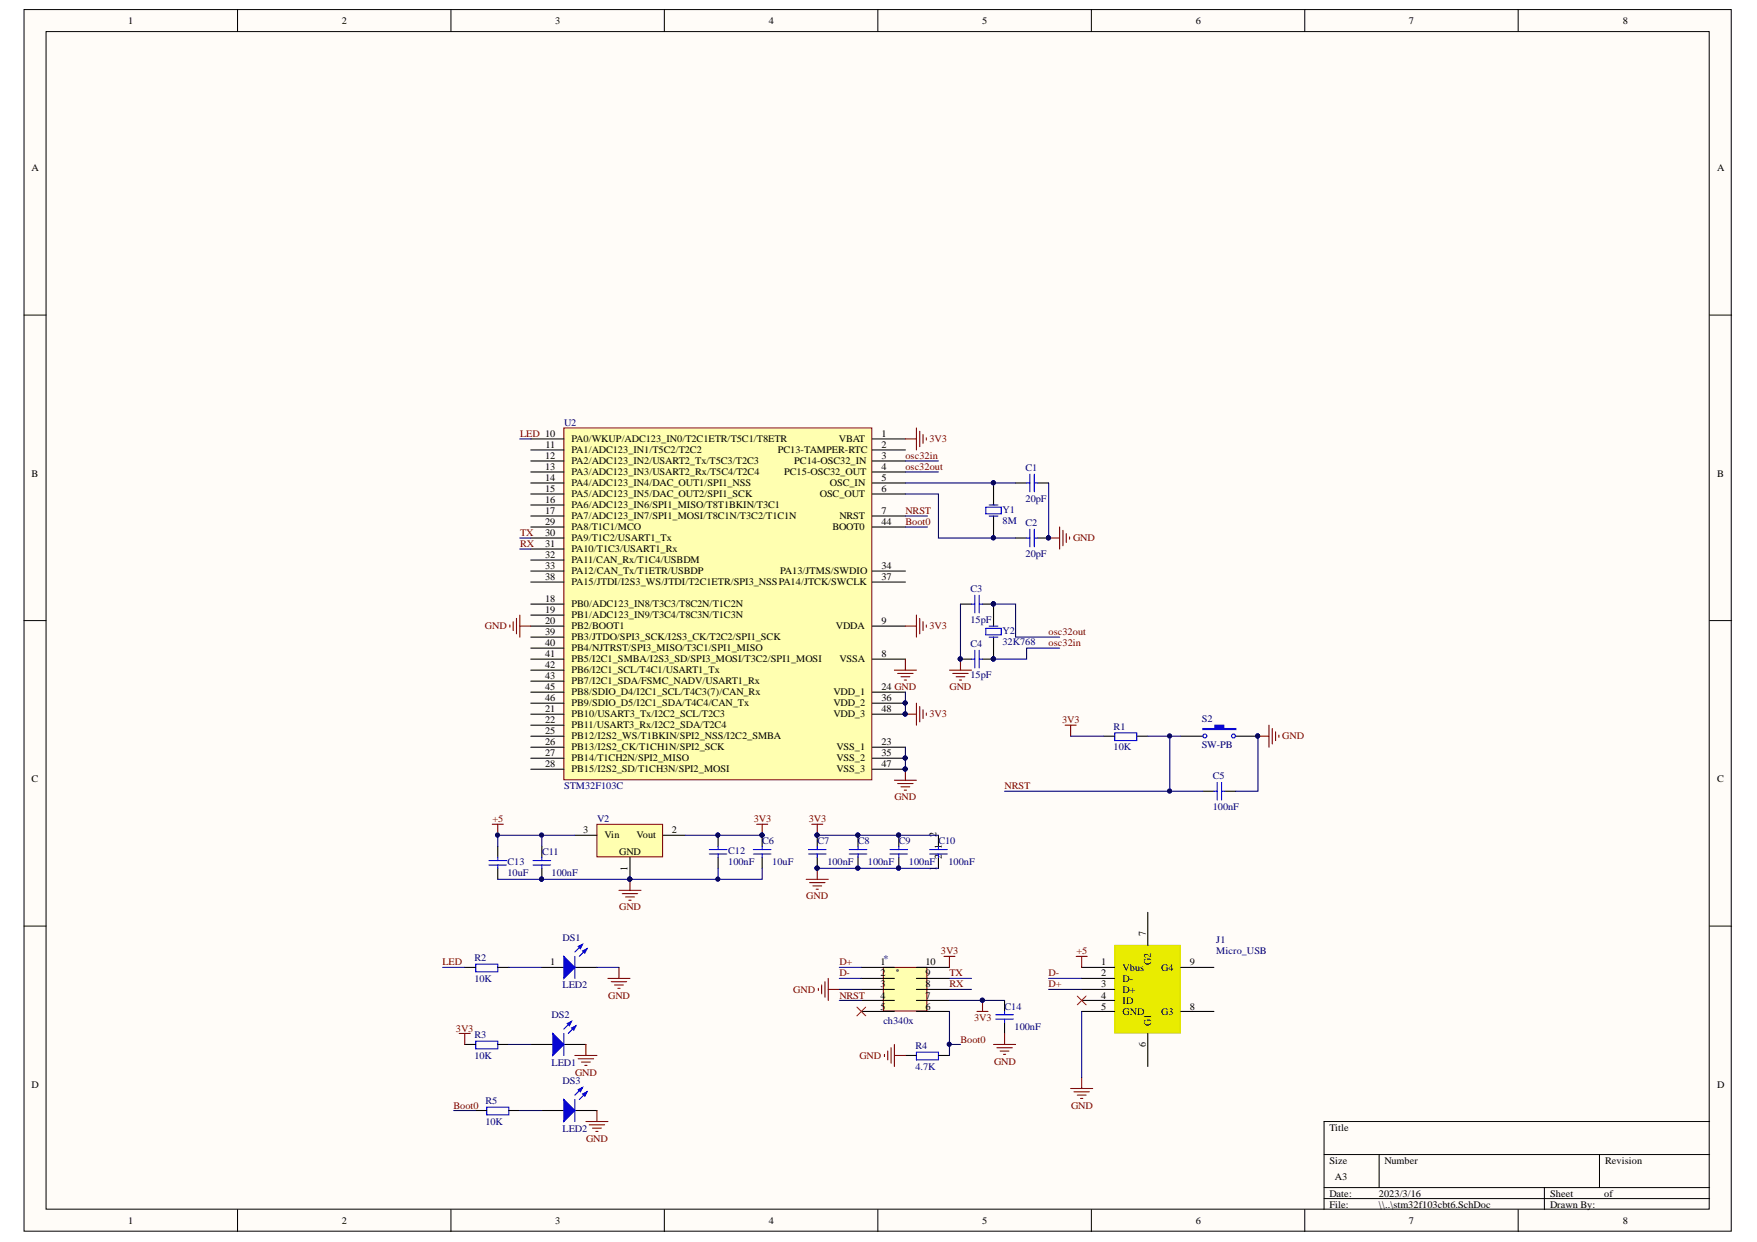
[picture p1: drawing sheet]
<svg xmlns="http://www.w3.org/2000/svg" width="297mm" height="210mm" viewBox="0 0 297 210" stroke-linecap="round" stroke-linejoin="round" font-family="sans-serif">
<defs><g id="words">
<g font-size="1.7">
<text x="21.7" y="4.1">1</text>
<text x="57.8" y="4.1">2</text>
<text x="93.8" y="4.1">3</text>
<text x="130" y="4.1">4</text>
<text x="166" y="4.1">5</text>
<text x="202.2" y="4.1">6</text>
<text x="238.2" y="4.1">7</text>
<text x="274.3" y="4.1">8</text>
<text x="5.3" y="28.9">A</text>
<text x="290.3" y="28.9">A</text>
<text x="92.1" y="77.5">12</text>
<text x="92.2" y="75.7">11</text>
<text x="96.6" y="74.7">PA0/WKUP/ADC123_IN0/T2C1ETR/T5C1/T8ETR</text>
<text x="96.6" y="76.6">PA1/ADC123_IN1/T5C2/T2C2</text>
<text x="131.5" y="76.6">PC13-TAMPER-RTC</text>
<text x="141.8" y="74.7">VBAT</text>
<text x="149" y="73.8">1</text>
<text x="149" y="75.7">2</text>
<text x="149" y="77.5">3</text>
<text x="5.3" y="80.6">B</text>
<text x="92.1" y="79.4">13</text>
<text x="92.1" y="81.2">14</text>
<text x="92.1" y="83.1">15</text>
<text x="96.6" y="78.5">PA2/ADC123_IN2/USART2_Tx/T5C3/T2C3</text>
<text x="96.6" y="80.3">PA3/ADC123_IN3/USART2_Rx/T5C4/T2C4</text>
<text x="96.6" y="82.2">PA4/ADC123_IN4/DAC_OUT1/SPI1_NSS</text>
<text x="132.6" y="80.3">PC15-OSC32_OUT</text>
<text x="134.3" y="78.5">PC14-OSC32_IN</text>
<text x="140.3" y="82.2">OSC_IN</text>
<text x="149" y="79.4">4</text>
<text x="149" y="81.2">5</text>
<text x="149" y="83.1">6</text>
<text x="290.3" y="80.6">B</text>
<text x="92.1" y="85">16</text>
<text x="92.1" y="86.8">17</text>
<text x="92.1" y="88.7">29</text>
<text x="96.6" y="84">PA5/ADC123_IN5/DAC_OUT2/SPI1_SCK</text>
<text x="96.6" y="85.9">PA6/ADC123_IN6/SPI1_MISO/T8T1BKIN/T3C1</text>
<text x="96.6" y="87.8">PA7/ADC123_IN7/SPI1_MOSI/T8C1N/T3C2/T1C1N</text>
<text x="96.6" y="89.6">PA8/T1C1/MCO</text>
<text x="138.6" y="84">OSC_OUT</text>
<text x="140.7" y="89.6">BOOT0</text>
<text x="141.9" y="87.8">NRST</text>
<text x="149" y="86.8">7</text>
<text x="149" y="88.7">44</text>
<text x="92.1" y="90.5">30</text>
<text x="92.1" y="92.4">31</text>
<text x="92.1" y="94.3">32</text>
<text x="96.6" y="91.5">PA9/T1C2/USART1_Tx</text>
<text x="96.6" y="93.3">PA10/T1C3/USART1_Rx</text>
<text x="96.6" y="95.2">PA11/CAN_Rx/T1C4/USBDM</text>
<text x="92.1" y="101.7">18</text>
<text x="92.1" y="96.1">33</text>
<text x="92.1" y="98">38</text>
<text x="96.6" y="97.1">PA12/CAN_Tx/T1ETR/USBDP</text>
<text x="96.6" y="98.9">PA15/JTDI/I2S3_WS/JTDI/T2C1ETR/SPI3_NSSPA14/JTCK/SWCLK</text>
<text x="131.9" y="97.1">PA13/JTMS/SWDIO</text>
<text x="149" y="96.1">34</text>
<text x="149" y="98">37</text>
<text x="92.1" y="103.6">19</text>
<text x="92.1" y="105.4">20</text>
<text x="92.1" y="107.3">39</text>
<text x="96.6" y="102.6">PB0/ADC123_IN8/T3C3/T8C2N/T1C2N</text>
<text x="96.6" y="104.5">PB1/ADC123_IN9/T3C4/T8C3N/T1C3N</text>
<text x="96.6" y="106.4">PB2/BOOT1</text>
<text x="141.3" y="106.4">VDDA</text>
<text x="149" y="105.4">9</text>
<text x="92.1" y="109.1">40</text>
<text x="92.1" y="111">41</text>
<text x="92.1" y="112.9">42</text>
<text x="96.6" y="108.2">PB3/JTDO/SPI3_SCK/I2S3_CK/T2C2/SPI1_SCK</text>
<text x="96.6" y="110.1">PB4/NJTRST/SPI3_MISO/T3C1/SPI1_MISO</text>
<text x="96.6" y="111.9">PB5/I2C1_SMBA/I2S3_SD/SPI3_MOSI/T3C2/SPI1_MOSI</text>
<text x="96.6" y="113.8">PB6/I2C1_SCL/T4C1/USART1_Tx</text>
<text x="141.9" y="111.9">VSSA</text>
<text x="149" y="111">8</text>
<text x="92.1" y="114.7">43</text>
<text x="92.1" y="116.6">45</text>
<text x="92.1" y="118.4">46</text>
<text x="96.6" y="115.7">PB7/I2C1_SDA/FSMC_NADV/USART1_Rx</text>
<text x="96.6" y="117.5">PB8/SDIO_D4/I2C1_SCL/T4C3(7)/CAN_Rx</text>
<text x="96.6" y="119.4">PB9/SDIO_D5/I2C1_SDA/T4C4/CAN_Tx</text>
<text x="140.9" y="117.5">VDD_1</text>
<text x="140.9" y="119.4">VDD_2</text>
<text x="149" y="116.6">24 GND</text>
<text x="149" y="118.4">36</text>
<text x="92.1" y="120.3">21</text>
<text x="92.1" y="122.2">22</text>
<text x="92.1" y="124">25</text>
<text x="92.1" y="125.9">26</text>
<text x="96.6" y="121.2">PB10/USART3_Tx/I2C2_SCL/T2C3</text>
<text x="96.6" y="123.1">PB11/USART3_Rx/I2C2_SDA/T2C4</text>
<text x="96.6" y="125">PB12/I2S2_WS/T1BKIN/SPI2_NSS/I2C2_SMBA</text>
<text x="140.9" y="121.2">VDD_3</text>
<text x="149" y="125.9">23</text>
<text x="149" y="120.3">48</text>
<text x="92.1" y="127.7">27</text>
<text x="92.1" y="129.6">28</text>
<text x="96.6" y="126.8">PB13/I2S2_CK/T1CH1N/SPI2_SCK</text>
<text x="96.6" y="128.7">PB14/T1CH2N/SPI2_MISO</text>
<text x="96.6" y="130.5">PB15/I2S2_SD/T1CH3N/SPI2_MOSI</text>
<text x="141.4" y="126.8">VSS_1</text>
<text x="141.4" y="128.7">VSS_2</text>
<text x="141.4" y="130.5">VSS_3</text>
<text x="149" y="127.7">35</text>
<text x="149" y="129.6">47</text>
<text x="5.3" y="132.2">C</text>
<text x="290.3" y="132.2">C</text>
<text x="98.6" y="140.8">3</text>
<text x="102.2" y="141.7">Vin</text>
<text x="107.6" y="141.7">Vout</text>
<text x="113.6" y="140.8">2</text>
<text x="158.3" y="141.5" transform="rotate(-90 158.3 141.5)">2</text>
<text x="159.2" y="143.6" transform="rotate(-90 159.2 143.6)">1</text>
<text x="104.7" y="144.5">GND</text>
<text x="106.1" y="147.2" transform="rotate(-90 106.1 147.2)">1</text>
<text x="158.3" y="147.2" transform="rotate(-90 158.3 147.2)">1</text>
<text x="159.2" y="145.2" transform="rotate(-90 159.2 145.2)">2</text>
<text x="193.7" y="158.3" transform="rotate(-90 193.7 158.3)">7</text>
<text x="93" y="163.2">1</text>
<text x="148.8" y="166.9">3</text>
<text x="148.8" y="165">2</text>
<text x="148.8" y="163.2">1</text>
<text x="156.5" y="163.2">10</text>
<text x="156.5" y="165">9</text>
<text x="156.5" y="166.9">8</text>
<text x="186.2" y="163.2">1</text>
<text x="186.2" y="165">2</text>
<text x="186.2" y="166.9">3</text>
<text x="189.8" y="164.1">Vbus</text>
<text x="189.8" y="166">D-</text>
<text x="189.8" y="167.8">D+</text>
<text x="194.6" y="163.2" transform="rotate(-90 194.6 163.2)">G2</text>
<text x="196.3" y="164.1">G4</text>
<text x="201.1" y="163.2">9</text>
<text x="148.8" y="170.6">5</text>
<text x="148.8" y="168.8">4</text>
<text x="156.5" y="168.8">7</text>
<text x="156.5" y="170.6">6</text>
<text x="186.2" y="168.8">4</text>
<text x="186.2" y="170.6">5</text>
<text x="189.8" y="169.7">ID</text>
<text x="189.8" y="171.5">GND</text>
<text x="194.6" y="173.3" transform="rotate(-90 194.6 173.3)">G1</text>
<text x="196.3" y="171.5">G3</text>
<text x="201.1" y="170.6">8</text>
<text x="193.7" y="177" transform="rotate(-90 193.7 177)">6</text>
<text x="5.3" y="183.8">D</text>
<text x="290.3" y="183.8">D</text>
<text x="224.7" y="191.1">Title</text>
<text x="224.7" y="196.7">Size</text>
<text x="234.1" y="196.7">Number</text>
<text x="271.4" y="196.7">Revision</text>
<text x="224.7" y="202.2">Date:</text>
<text x="225.7" y="199.4">A3</text>
<text x="233.1" y="202.2">2023/3/16</text>
<text x="262.1" y="202.2">Sheet</text>
<text x="271.2" y="202.2">of</text>
<text x="21.7" y="206.9">1</text>
<text x="57.8" y="206.9">2</text>
<text x="93.8" y="206.9">3</text>
<text x="130" y="206.9">4</text>
<text x="166" y="206.9">5</text>
<text x="202.2" y="206.9">6</text>
<text x="224.7" y="204.1">File:</text>
<text x="233.1" y="204.1">\\..\stm32f103cbt6.SchDoc</text>
<text x="238.2" y="206.9">7</text>
<text x="262.1" y="204.1">Drawn By:</text>
<text x="274.3" y="206.9">8</text>
</g>
<g font-size="1.7" fill="#000080">
<text x="95.4" y="71.9">U2</text>
<text x="173.4" y="79.6">C1</text>
<text x="169.5" y="86.7">Y1</text>
<text x="169.5" y="88.5">8M</text>
<text x="173.4" y="84.8">20pF</text>
<text x="173.4" y="88.9">C2</text>
<text x="173.4" y="94.1">20pF</text>
<text x="164.1" y="100">C3</text>
<text x="164.1" y="105.3">15pF</text>
<text x="169.5" y="107.1">Y2</text>
<text x="164.1" y="109.4">C4</text>
<text x="169.5" y="109">32K768</text>
<text x="164.1" y="114.6">15pF</text>
<text x="188.3" y="123.3">R1</text>
<text x="203.2" y="122">S2</text>
<text x="188.3" y="126.8">10K</text>
<text x="203.2" y="126.5">SW-PB</text>
<text x="205" y="131.7">C5</text>
<text x="95.4" y="133.3">STM32F103C</text>
<text x="205" y="136.9">100nF</text>
<text x="100.9" y="138.9">V2</text>
<text x="128.9" y="142.6">C6</text>
<text x="138.2" y="142.6">C7</text>
<text x="145" y="142.6">C8</text>
<text x="152" y="142.6">C9</text>
<text x="158.7" y="142.6">C10</text>
<text x="85.8" y="146.2">C13</text>
<text x="85.8" y="148">10uF</text>
<text x="91.6" y="144.5">C11</text>
<text x="93.2" y="148">100nF</text>
<text x="123.1" y="144.3">C12</text>
<text x="123.1" y="146.2">100nF</text>
<text x="130.6" y="146.2">10uF</text>
<text x="139.9" y="146.2">100nF</text>
<text x="146.7" y="146.2">100nF</text>
<text x="153.7" y="146.2">100nF</text>
<text x="160.3" y="146.2">100nF</text>
<text x="95.1" y="159">DS1</text>
<text x="205.6" y="159.5">J1</text>
<text x="205.6" y="161.3">Micro_USB</text>
<text x="80.2" y="162.4">R2</text>
<text x="80.2" y="166">10K</text>
<text x="95.1" y="167.1">LED2</text>
<text x="149.3" y="162.6">*</text>
<text x="93.2" y="172">DS2</text>
<text x="149.3" y="173">ch340x</text>
<text x="169.8" y="170.6">C14</text>
<text x="80.2" y="175.4">R3</text>
<text x="80.2" y="179">10K</text>
<text x="154.8" y="177.3">R4</text>
<text x="171.5" y="174.1">100nF</text>
<text x="93.2" y="180.1">LED1</text>
<text x="95.1" y="183.2">DS3</text>
<text x="154.8" y="180.8">4.7K</text>
<text x="82.1" y="186.6">R5</text>
<text x="82.1" y="190.1">10K</text>
<text x="95.1" y="191.2">LED2</text>
</g>
<g font-size="1.7" fill="#800000">
<text x="87.9" y="73.8">LED 10</text>
<text x="153.1" y="77.5">osc32in</text>
<text x="157.1" y="74.7">3V3</text>
<text x="153.1" y="79.4">osc32out</text>
<text x="153.1" y="86.8">NRST</text>
<text x="153.1" y="88.7">Boot0</text>
<text x="87.9" y="90.5">TX</text>
<text x="87.9" y="92.4">RX</text>
<text x="181.4" y="91.5">GND</text>
<text x="82" y="106.4">GND</text>
<text x="157.1" y="106.4">3V3</text>
<text x="177.3" y="107.3">osc32out</text>
<text x="177.3" y="109.1">osc32in</text>
<text x="160.5" y="116.6">GND</text>
<text x="157.1" y="121.2">3V3</text>
<text x="179.6" y="122.2">3V3</text>
<text x="216.8" y="125">GND</text>
<text x="151.2" y="135.2">GND</text>
<text x="169.8" y="133.3">NRST</text>
<text x="83.3" y="138.9">+5</text>
<text x="127.4" y="138.9">3V3</text>
<text x="136.7" y="138.9">3V3</text>
<text x="104.7" y="153.8">GND</text>
<text x="136.3" y="151.9">GND</text>
<text x="159.1" y="161.3">3V3</text>
<text x="182" y="161.3">+5</text>
<text x="74.8" y="163.2">LED</text>
<text x="134.1" y="167.8">GND</text>
<text x="141.9" y="165">D-</text>
<text x="141.9" y="163.2">D+</text>
<text x="160.5" y="165">TX</text>
<text x="160.5" y="166.9">RX</text>
<text x="177.3" y="166.9">D+</text>
<text x="177.3" y="165">D-</text>
<text x="102.8" y="168.8">GND</text>
<text x="141.9" y="168.8">NRST</text>
<text x="164.7" y="172.5">3V3</text>
<text x="77.1" y="174.3">3V3</text>
<text x="145.3" y="179">GND</text>
<text x="162.4" y="176.2">Boot0</text>
<text x="168" y="179.9">GND</text>
<text x="97.2" y="181.8">GND</text>
<text x="76.7" y="187.4">Boot0</text>
<text x="181.1" y="187.4">GND</text>
<text x="99.1" y="192.9">GND</text>
</g>
</g></defs>
<g fill="#fffcf8" stroke="#000" stroke-width=".17">
<path d="M4.1 1.6h288.6v206.5h-288.6z"/>
<path d="M7.8 5.3h281.2v199.1h-281.2z"/>
</g>
<g fill="none" stroke="#000" stroke-width=".17">
<path d="M40.2 1.6v3.7M76.2 1.6v3.7M112.3 1.6v3.7M148.4 1.6v3.7M184.5 1.6v3.7M220.6 1.6v3.7M256.7 1.6v3.7M4.1 53.3h3.7M289 53.3h3.8M4.1 104.9h3.7M289 104.9h3.8M4.1 156.5h3.7"/>
<path d="M289 156.5h3.8M223.8 195.1h65.2M233.2 195.1v5.6M270.4 195.1v5.6M289 189.5h-65.2v14.9M40.2 204.4v3.7M76.2 204.4v3.7M112.3 204.4v3.7M148.4 204.4v3.7M184.5 204.4v3.7M220.6 204.4v3.7M223.8 200.7h65.2"/>
<path d="M223.8 202.6h65.2M256.7 204.4v3.7M261.1 200.7v3.7"/>
</g>
<path d="M95.3 72.3h52.1v59.5h-52.1z" fill="#ffffb0" stroke="#800000" stroke-width=".17"/>
<g fill="none" stroke="#000" stroke-width=".18">
<path d="M89.7 74.2h5.6M89.7 76h5.6M89.7 77.9h5.6M89.7 79.8h5.6M147.5 74.2h5.6M147.5 76h5.6M147.5 77.9h5.6M147.5 79.8h5.6M89.7 81.6h5.6M89.7 83.5h5.6M89.7 87.2h5.6M89.7 85.3h5.6"/>
<path d="M89.7 89.1h5.6M89.7 90.9h5.6M89.7 92.8h5.6M89.7 94.7h5.6M89.7 96.5h5.6M89.7 98.4h5.6M147.5 81.6h5.6M147.5 83.5h5.6M147.5 87.2h5.6M147.5 89.1h5.6M147.5 96.5h5.6M147.5 98.4h5.6"/>
<path d="M89.7 111.4h5.6M89.7 105.8h5.6M89.7 102.1h5.6M89.7 104h5.6M89.7 117h5.6M89.7 118.8h5.6M89.7 107.7h5.6M89.7 109.5h5.6M89.7 113.3h5.6M89.7 115.1h5.6M147.5 111.4h5.6M147.5 105.8h5.6"/>
<path d="M147.5 117h5.6M147.5 118.8h5.6M89.7 120.7h5.6M89.7 122.6h5.6M89.7 126.3h5.6M89.7 124.4h5.6M89.7 128.1h5.6M89.7 130h5.6M147.5 120.7h5.6M147.5 126.3h5.6M147.5 128.1h5.6M147.5 130h5.6"/>
</g>
<g fill="#000080" stroke="#000080" stroke-width=".17">
<circle cx="153" cy="128.1" r=".33"/>
<circle cx="153" cy="118.8" r=".33"/>
<circle cx="153" cy="130" r=".33"/>
<circle cx="153" cy="120.7" r=".33"/>
</g>
<path d="M154.9 118.8v3.8M155.5 119.4v2.6M156 120v1.4M151.2 131.9h3.7M151.8 132.4h2.6M152.3 133h1.5M152.9 133.5h.4M153.1 120.7h1.8M153.1 130v1.9M156.6 120.5v.4" fill="none" stroke="#800000" stroke-width=".18"/>
<path d="M100.9 139.3h11.1v5.5h-11.1z" fill="#ffffb0" stroke="#800000" stroke-width=".17"/>
<g fill="none" stroke="#000" stroke-width=".18">
<path d="M168 81.6v3.7M168 87.2v3.7M171.7 81.6h1.9M171.7 90.9h1.9M175.4 81.6h1.9M175.4 90.9h1.9M162.4 111.4h1.8M162.4 102.1h1.8M166.1 102.1h1.9v3.7M168 107.7v3.7h-1.9M199.6 124.4h3.8M208.9 124.4h3.8"/>
<path d="M84.2 143v1.9M84.2 146.7v1.9M91.6 143v1.9M91.6 146.7v1.9M97.2 141.2h3.7M106.5 144.9v3.7M112.1 141.2h3.7M121.4 141.2v1.8M121.4 144.9v1.8M128.9 141.2v1.8M128.9 144.9v1.8M138.2 141.2v1.8"/>
<path d="M138.2 144.9v1.8M145.1 141.2v1.8M145.1 144.9v1.8M151.9 141.2v1.8M151.9 144.9v1.8"/>
</g>
<g fill="#000080" stroke="#000080" stroke-width=".17">
<circle cx="106.5" cy="148.6" r=".34"/>
<circle cx="91.6" cy="148.6" r=".33"/>
<circle cx="128.8" cy="141.1" r=".34"/>
<circle cx="121.4" cy="141.1" r=".33"/>
<circle cx="84.1" cy="141.1" r=".33"/>
<circle cx="138.1" cy="146.7" r=".34"/>
<circle cx="138.1" cy="141.1" r=".34"/>
<circle cx="145" cy="146.7" r=".34"/>
<circle cx="145" cy="141.1" r=".34"/>
<circle cx="151.9" cy="146.7" r=".34"/>
<circle cx="151.9" cy="141.1" r=".34"/>
<circle cx="167.9" cy="90.9" r=".34"/>
<circle cx="167.9" cy="81.6" r=".34"/>
<circle cx="177.2" cy="90.9" r=".34"/>
<circle cx="167.9" cy="111.4" r=".34"/>
<circle cx="167.9" cy="102.1" r=".34"/>
<circle cx="162.3" cy="111.4" r=".33"/>
<circle cx="212.6" cy="124.4" r=".33"/>
</g>
<g fill="none" stroke="#800000" stroke-width=".18">
<path d="M177.3 90.9h1.8M179.1 89.1v3.7M179.7 89.6v2.6M180.3 90.2v1.5M180.8 90.7v.4M160.5 113.3h3.7M161.1 113.8h2.6M161.6 114.4h1.5M162.2 114.9h.4M162.4 111.4v1.9M83.2 139.3h1.9M84.2 139.3v1.9"/>
<path d="M127.9 139.3h1.9M128.9 139.3v1.9M137.2 139.3h1.9M138.2 139.3v1.9M104.6 150.5h3.8M105.2 151h2.6M105.8 151.6h1.4M106.3 152.1h.4M106.5 148.6v1.9M136.3 148.6h3.7M136.9 149.2h2.6M137.4 149.7h1.5"/>
<path d="M138 150.3h.4M138.2 146.7v1.9"/>
</g>
<g fill="none" stroke="#00f" stroke-width=".18">
<path d="M166.7 85.7h2.6v1.1h-2.6zM167.2 85.3h1.5M167.2 87.2h1.5M173.6 81.6h.5M173.6 90.9h.5M174.1 80.1v3M174.1 89.4v3M174.9 80.1v3M174.9 89.4v3M174.9 81.6h.5M174.9 90.9h.5M164.2 111.4h.6"/>
<path d="M164.2 102.1h.6M164.8 100.6v3M164.8 109.9v3M165.5 100.6v3M165.5 109.9v3M165.5 111.4h.6M165.5 102.1h.6M166.7 106.2h2.6v1.1h-2.6zM167.2 105.8h1.5M167.2 107.7h1.5M82.7 145.4h2.9M82.7 146.2h2.9"/>
<path d="M84.2 144.9v.5M84.2 146.2v.5M90.1 145.4h3M90.1 146.2h3M91.6 144.9v.5M91.6 146.2v.5M119.9 143.6h3M119.9 144.3h3M121.4 143v.6M121.4 144.3v.6M127.4 143.6h2.9M127.4 144.3h2.9"/>
<path d="M128.9 143v.6M128.9 144.3v.6M136.7 143.6h3M136.7 144.3h3M138.2 143v.6M138.2 144.3v.6M143.6 143.6h2.9M143.6 144.3h2.9M145.1 143v.6M145.1 144.3v.6M150.5 143.6h2.9M150.5 144.3h2.9"/>
<path d="M151.9 143v.6M151.9 144.3v.6"/>
</g>
<path d="M203.4 123.1h2v-.5h1.5v.5h2v.2h-5.5z" fill-rule="evenodd" fill="#00f"/>
<g fill="none" stroke="#00f" stroke-width=".18">
<path d="M203.4 123.1h2v-.5h1.5v.5h2v.2h-5.5z"/>
<circle cx="203.7" cy="124.4" r=".34"/>
<circle cx="208.5" cy="124.4" r=".34"/>
</g>
<circle cx="212.6" cy="124.4" r=".33" fill="#000080" stroke="#000080" stroke-width=".17"/>
<path d="M180.1 122.6h1.8M181 122.6v1.8M212.7 124.4h1.8M214.5 122.6v3.7M215.1 123.1v2.6M215.6 123.7v1.5M216.2 124.2v.4" fill="none" stroke="#800000" stroke-width=".18"/>
<path d="M188.5 159.8h11.1v14.8h-11.1z" fill="#e9ec00" stroke="#bfbf00" stroke-width=".17"/>
<g fill="none" stroke="#000" stroke-width=".18">
<path d="M186.6 124.4h1.9M192.2 124.4h1.8M203.4 133.7h1.8M207.1 133.7h1.8M194 154.2v5.6M78.6 176.5h1.8M84.2 176.5h1.8M89.7 176.5h3.8M95.3 176.5h3.8M169.8 169.1v1.8M169.8 172.8v1.9M182.9 163.5h5.6"/>
<path d="M182.9 165.4h5.6M182.9 167.2h5.6M182.9 169.1h5.6M182.9 170.9h5.6M194 174.7v5.5M199.6 163.5h5.6M199.6 170.9h5.6"/>
</g>
<path d="M168 176.5h3.7M168.5 177.1h2.6M169.1 177.6h1.5M169.6 178.2h.4M169.8 174.7v1.8M181.9 161.6h1.9M182.9 161.6v1.9M181 184h3.7M181.6 184.5h2.6M182.1 185.1h1.5M182.7 185.6h.4M182.9 182.1v1.9" fill="none" stroke="#800000" stroke-width=".18"/>
<path d="M188.5 123.9h3.7v1.3h-3.7zM205.2 133.7h.6M205.8 132.2v3M206.5 132.2v3M206.5 133.7h.6M80.4 176h3.8v1.3h-3.8zM168.3 171.5h3M168.3 172.2h3M169.8 170.9v.6M169.8 172.2v.6" fill="none" stroke="#00f" stroke-width=".18"/>
<path d="M182.1 168.3l1.5 1.5M183.6 168.3l-1.5 1.5" fill="none" stroke="#f00" stroke-width=".17"/>
<path d="M93.5 174.7l1.8 1.8-1.8 1.9z" fill="#00f"/>
<path d="M93.5 174.7l1.8 1.8-1.8 1.9zM96.6 172.6l-1.3 1.3M97.4 173.4l-1.3 1.3" fill="none" stroke="#00f" stroke-width=".18"/>
<path d="M96.6 173.7l.8-.3-.4 .7z" fill="#00f"/>
<path d="M96.6 173.7l.8-.3-.4 .7z" fill="none" stroke="#00f" stroke-width=".18"/>
<path d="M95.9 173l.7-.4-.3 .8z" fill="#00f"/>
<path d="M95.3 174.7v3.7M95.9 173l.7-.4-.3 .8zM82.3 187.1h3.7v1.3h-3.7z" fill="none" stroke="#00f" stroke-width=".18"/>
<path d="M77.6 174.7h1.9M78.6 174.7v1.8M97.2 178.4h3.7M97.7 178.9h2.7M98.3 179.5h1.5M99.1 176.5v1.9M98.9 180.1h.3" fill="none" stroke="#800000" stroke-width=".18"/>
<path d="M80.4 187.7h1.9M86 187.7h1.9M91.6 187.7h3.7M97.2 187.7h3.7" fill="none" stroke="#000" stroke-width=".18"/>
<path d="M95.3 185.8l1.9 1.9-1.9 1.8z" fill="#00f"/>
<path d="M95.3 185.8l1.9 1.9-1.9 1.8zM98.5 183.8l-1.3 1.3M99.2 184.5l-1.3 1.3" fill="none" stroke="#00f" stroke-width=".18"/>
<path d="M98.5 184.9l.7-.4-.3 .8z" fill="#00f"/>
<path d="M98.5 184.9l.7-.4-.3 .8z" fill="none" stroke="#00f" stroke-width=".18"/>
<path d="M97.7 184.1l.8-.3-.4 .7z" fill="#00f"/>
<path d="M80.4 162.9h3.8v1.3h-3.8zM97.2 185.8v3.7M97.7 184.1l.8-.3-.4 .7z" fill="none" stroke="#00f" stroke-width=".18"/>
<path d="M102.8 165.4h3.7M103.3 165.9h2.6M103.9 166.5h1.5M104.5 167h.3M104.6 163.5v1.9M99.1 189.5h3.7M99.6 190.1h2.6M100.2 190.7h1.5M100.7 191.2h.4M100.9 187.7v1.8" fill="none" stroke="#800000" stroke-width=".18"/>
<path d="M78.6 163.5h1.8M84.2 163.5h1.8M91.6 163.5h3.7M97.2 163.5h3.7" fill="none" stroke="#000" stroke-width=".18"/>
<path d="M95.3 161.6l1.9 1.9-1.9 1.9z" fill="#00f"/>
<path d="M98.5 159.6l-1.3 1.3M95.3 161.6l1.9 1.9-1.9 1.9zM99.2 160.3l-1.3 1.3" fill="none" stroke="#00f" stroke-width=".18"/>
<path d="M98.5 160.7l.7-.4-.3 .8z" fill="#00f"/>
<path d="M98.5 160.7l.7-.4-.3 .8z" fill="none" stroke="#00f" stroke-width=".18"/>
<path d="M97.7 160l.8-.4-.4 .7z" fill="#00f"/>
<path d="M97.7 160l.8-.4-.4 .7zM97.2 161.6v3.8" fill="none" stroke="#00f" stroke-width=".18"/>
<path d="M151.2 113.3h3.7M151.8 113.8h2.6M152.3 114.4h1.5M152.9 114.9h.4M153.1 105.8h1.8M153.1 111.4v1.9M154.9 104v3.7M155.5 104.5v2.6M156 105.1v1.5M156.6 105.6v.4M165.2 170.9h1.8M166.1 169.1v1.8" fill="none" stroke="#800000" stroke-width=".18"/>
<circle cx="166.1" cy="169" r=".34" fill="#000080" stroke="#000080" stroke-width=".17"/>
<path d="M149.3 163.5h7.4v7.4h-7.4z" fill="#ffffb0" stroke="#800000" stroke-width=".17"/>
<path d="M145.6 163.5h5.6M145.6 165.4h5.6M145.6 167.2h5.6M145.6 169.1h5.6M145.6 170.9h5.6M154.9 163.5h5.6M154.9 165.4h5.6M154.9 167.2h5.6M154.9 169.1h5.6M154.9 170.9h5.6" fill="none" stroke="#000" stroke-width=".18"/>
<circle cx="151.7" cy="164" r=".15" fill="#fff" stroke="#666" stroke-width=".18"/>
<g fill="none" stroke="#800000" stroke-width=".18">
<path d="M153.1 74.2h1.8M154.9 72.3v3.7M155.5 72.9v2.6M156 73.4v1.5M156.6 74v.4M86.2 105.6v.4M86.8 105.1v1.5M87.3 104.5v2.6M87.9 104v3.7M87.9 105.8h1.8M138.4 167v.4M138.9 166.5v1.5"/>
<path d="M139.5 165.9v2.6M140 165.4v3.7M140 167.2h1.9M149.5 178.2v.4M150.1 177.6v1.5M150.6 177.1v2.6M151.2 176.5v3.7M151.2 178.4h1.9M159.6 161.6h1.8M160.5 161.6v1.9"/>
</g>
<path d="M157.2 143.6h2.9M157.2 144.3h2.9M158.7 143v.6M158.7 144.3v.6M154.9 177.8h3.8v1.3h-3.8z" fill="none" stroke="#00f" stroke-width=".18"/>
<path d="M158.7 141.2v1.8M158.7 144.9v1.8M153.1 178.4h1.8M158.7 178.4h1.8" fill="none" stroke="#000" stroke-width=".18"/>
<path d="M144.9 170.2l1.5 1.5M146.4 170.2l-1.5 1.5" fill="none" stroke="#f00" stroke-width=".17"/>
<g fill="none" stroke="#000080" stroke-width=".18">
<path d="M87.9 74.2h1.8M153.1 77.9h5.6M153.1 79.8h5.6M87.9 90.9h1.8M87.9 92.8h1.8M153.1 81.6h18.6M153.1 83.5h5.6v7.4h13M153.1 87.2h3.7M153.1 89.1h3.7M177.3 81.6v9.3M153.1 117v3.7M162.4 102.1v9.3"/>
<path d="M168 102.1h3.7v5.6h7.4M179.1 109.5h-5.5v1.9h-5.6M153.1 126.3v3.7M181 124.4h5.6M194 124.4h3.8M197.8 133.7h5.6M199.6 124.4h-1.8v9.3h-28M212.7 124.4v9.3h-3.8M91.6 141.2h-7.4v1.8M97.2 141.2h-5.6v1.8M115.8 141.2h13.1M121.4 146.7v1.9"/>
<path d="M128.9 146.7v1.9h-44.7M138.2 141.2h20.5M138.2 146.7h20.5M74.8 163.5h3.8M86 163.5h5.6M86 176.5h3.7M100.9 163.5h3.7M141.9 165.4h3.7M141.9 167.2h3.7M141.9 169.1h3.7M141.9 163.5h3.7M160.5 170.9v5.6h1.9"/>
<path d="M160.5 165.4h3.7M160.5 167.2h3.7M160.5 169.1h9.3M160.5 176.5v1.9M177.3 165.4h5.6M177.3 167.2h5.6M182.9 170.9v11.2M76.7 187.7h3.7M87.9 187.7h3.7"/>
</g>
<g fill="#000080" stroke="#000080" stroke-width=".17">
<circle cx="153" cy="120.7" r=".33"/>
<circle cx="153" cy="118.8" r=".33"/>
<circle cx="153" cy="130" r=".33"/>
<circle cx="153" cy="128.1" r=".33"/>
<circle cx="91.6" cy="141.1" r=".33"/>
<circle cx="84.1" cy="141.1" r=".33"/>
<circle cx="91.6" cy="148.6" r=".33"/>
<circle cx="106.5" cy="148.6" r=".34"/>
<circle cx="121.4" cy="141.1" r=".33"/>
<circle cx="128.8" cy="141.1" r=".34"/>
<circle cx="121.4" cy="148.6" r=".33"/>
<circle cx="177.2" cy="90.9" r=".34"/>
<circle cx="162.3" cy="111.4" r=".33"/>
<circle cx="167.9" cy="102.1" r=".34"/>
<circle cx="167.9" cy="111.4" r=".34"/>
<circle cx="166.1" cy="169" r=".34"/>
<circle cx="212.6" cy="124.4" r=".33"/>
<circle cx="197.7" cy="133.7" r=".34"/>
<circle cx="197.7" cy="124.4" r=".34"/>
<circle cx="167.9" cy="81.6" r=".34"/>
<circle cx="167.9" cy="90.9" r=".34"/>
<circle cx="160.5" cy="176.5" r=".33"/>
<circle cx="138.1" cy="141.1" r=".34"/>
<circle cx="145" cy="141.1" r=".34"/>
<circle cx="151.9" cy="141.1" r=".34"/>
<circle cx="138.1" cy="146.7" r=".34"/>
<circle cx="145" cy="146.7" r=".34"/>
<circle cx="151.9" cy="146.7" r=".34"/>
</g>
<use href="#words"/>
</svg>
